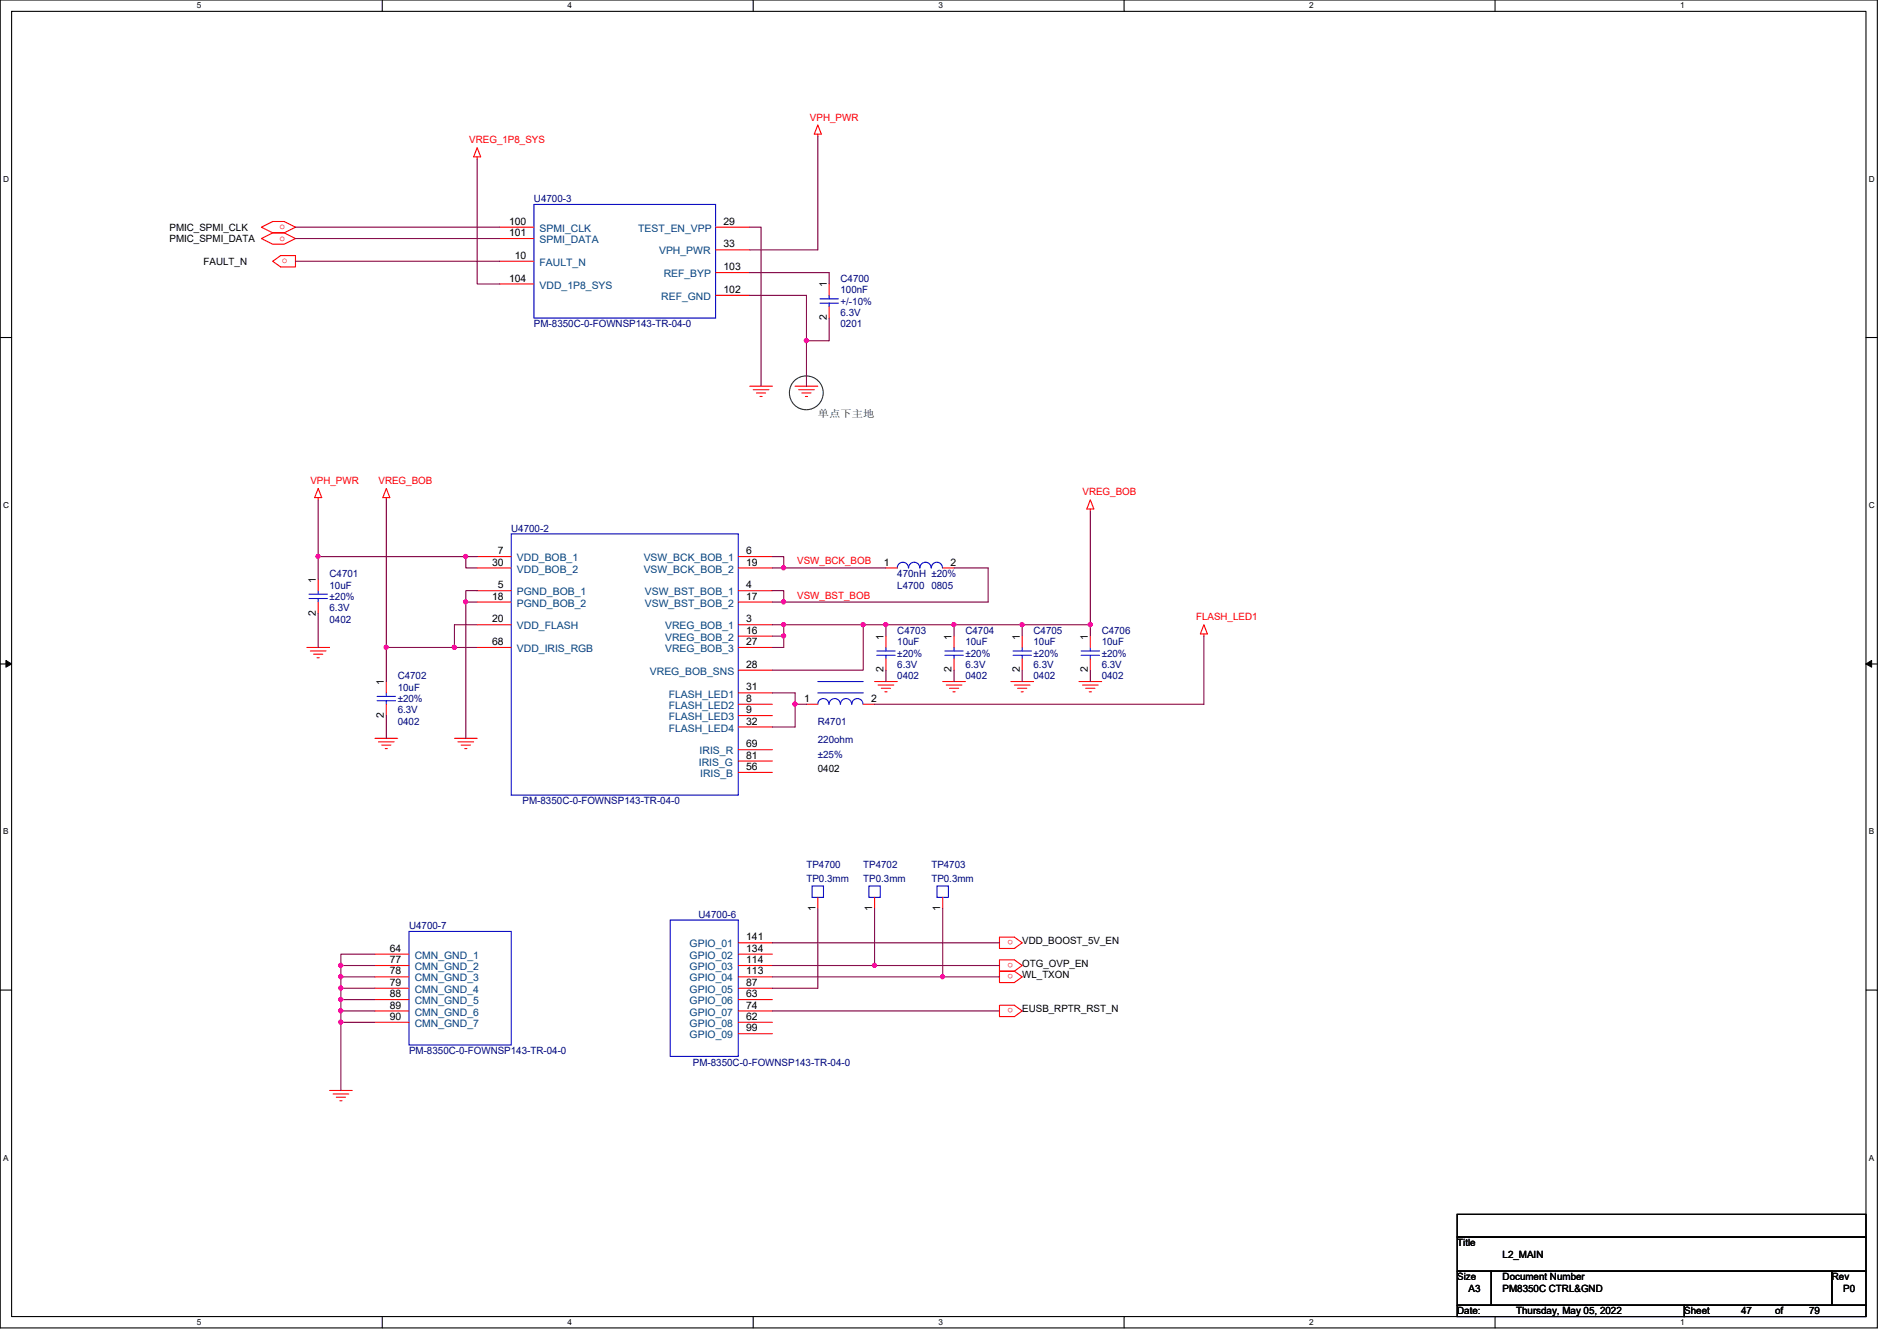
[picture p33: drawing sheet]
<svg xmlns="http://www.w3.org/2000/svg" width="297mm" height="210mm" viewBox="0 0 297 210" stroke-linecap="round" stroke-linejoin="round" font-family="sans-serif">
<defs><g id="words">
<g font-size="1.6" fill="#f00">
<text x="73.5" y="22.4">VREG_1P8_SYS</text>
<text x="126.8" y="18.9">VPH_PWR</text>
<text x="43.8" y="35.9">o</text>
<text x="43.8" y="37.7">o</text>
<text x="44.2" y="41.2">o</text>
<text x="48.6" y="75.8">VPH_PWR</text>
<text x="59.3" y="75.8">VREG_BOB</text>
<text x="169.5" y="77.6">VREG_BOB</text>
<text x="124.8" y="88.3">VSW_BCK_BOB</text>
<text x="124.8" y="93.7">VSW_BST_BOB</text>
<text x="187.3" y="97.1">FLASH_LED1</text>
<text x="158.6" y="147.2" transform="rotate(180 158.6 147.2)">o</text>
<text x="158.6" y="150.7" transform="rotate(180 158.6 150.7)">o</text>
<text x="158.6" y="152.5" transform="rotate(180 158.6 152.5)">o</text>
<text x="158.6" y="157.8" transform="rotate(180 158.6 157.8)">o</text>
</g>
<g font-size="1.6">
<text x="79.7" y="35.2">100</text>
<text x="113.3" y="35.2">29</text>
<text x="26.5" y="36.1">PMIC_SPMI_CLK</text>
<text x="26.5" y="37.9">PMIC_SPMI_DATA</text>
<text x="31.9" y="41.4">FAULT_N</text>
<text x="79.7" y="37">101</text>
<text x="80.6" y="40.5">10</text>
<text x="113.3" y="38.7">33</text>
<text x="79.7" y="44.1">104</text>
<text x="113.3" y="45.8">102</text>
<text x="113.3" y="42.3">103</text>
<text x="129.5" y="45" transform="rotate(-90 129.5 45)">1</text>
<text x="129.5" y="50.1" transform="rotate(-90 129.5 50.1)">2</text>
<text x="77" y="88.5">30</text>
<text x="77.9" y="86.7">7</text>
<text x="116.8" y="86.7">6</text>
<text x="116.8" y="88.5">19</text>
<text x="138.4" y="88.5">1</text>
<text x="148.8" y="88.5">2</text>
<text x="49.4" y="91.2" transform="rotate(-90 49.4 91.2)">1</text>
<text x="77" y="93.9">18</text>
<text x="77.9" y="92.1">5</text>
<text x="116.8" y="92.1">4</text>
<text x="116.8" y="93.9">17</text>
<text x="49.4" y="96.4" transform="rotate(-90 49.4 96.4)">2</text>
<text x="77" y="97.4">20</text>
<text x="77" y="101">68</text>
<text x="116.8" y="97.4">3</text>
<text x="116.8" y="99.2">16</text>
<text x="116.8" y="101">27</text>
<text x="138.3" y="100.1" transform="rotate(-90 138.3 100.1)">1</text>
<text x="149" y="100.1" transform="rotate(-90 149 100.1)">1</text>
<text x="159.7" y="100.1" transform="rotate(-90 159.7 100.1)">1</text>
<text x="170.3" y="100.1" transform="rotate(-90 170.3 100.1)">1</text>
<text x="60.1" y="107.2" transform="rotate(-90 60.1 107.2)">1</text>
<text x="116.8" y="104.5">28</text>
<text x="138.3" y="105.2" transform="rotate(-90 138.3 105.2)">2</text>
<text x="149" y="105.2" transform="rotate(-90 149 105.2)">2</text>
<text x="159.7" y="105.2" transform="rotate(-90 159.7 105.2)">2</text>
<text x="170.3" y="105.2" transform="rotate(-90 170.3 105.2)">2</text>
<text x="60.1" y="112.4" transform="rotate(-90 60.1 112.4)">2</text>
<text x="116.8" y="108.1">31</text>
<text x="116.8" y="109.9">8</text>
<text x="116.8" y="111.6">9</text>
<text x="116.8" y="113.4">32</text>
<text x="125.9" y="109.9">1</text>
<text x="136.4" y="109.9">2</text>
<text x="116.8" y="118.7">81</text>
<text x="116.8" y="117">69</text>
<text x="116.8" y="120.5">56</text>
<text x="128.1" y="120.9">0402</text>
<text x="127.7" y="142.6" transform="rotate(-90 127.7 142.6)">1</text>
<text x="136.6" y="142.6" transform="rotate(-90 136.6 142.6)">1</text>
<text x="147.2" y="142.6" transform="rotate(-90 147.2 142.6)">1</text>
<text x="61" y="149">64</text>
<text x="116.8" y="147.2">141</text>
<text x="116.8" y="149">134</text>
<text x="160.1" y="147.8">VDD_BOOST_5V_EN</text>
<text x="61" y="150.7">77</text>
<text x="61" y="152.5">78</text>
<text x="61" y="154.3">79</text>
<text x="116.8" y="150.7">114</text>
<text x="116.8" y="152.5">113</text>
<text x="116.8" y="154.3">87</text>
<text x="160.1" y="151.3">OTG_OVP_EN</text>
<text x="160.1" y="153.1">WL_TXON</text>
<text x="61" y="156.1">88</text>
<text x="61" y="157.9">89</text>
<text x="61" y="159.6">90</text>
<text x="116.8" y="156.1">63</text>
<text x="116.8" y="157.9">74</text>
<text x="116.8" y="159.6">62</text>
<text x="116.8" y="161.4">99</text>
<text x="160.1" y="158.5">EUSB_RPTR_RST_N</text>
<text x="228.2" y="195.1">Title</text>
<text x="235.3" y="196.8">L2_MAIN</text>
<text x="228.2" y="200.4">Size</text>
<text x="230" y="202.2">A3</text>
<text x="235.3" y="200.4">Document Number</text>
<text x="235.3" y="202.2">PM8350C CTRL&amp;GND</text>
<text x="286.8" y="200.4">Rev</text>
<text x="288.6" y="202.2">P0</text>
<text x="228.2" y="205.7">Date:</text>
<text x="237.4" y="205.7">Thursday, May 05, 2022</text>
<text x="263.7" y="205.7">Sheet</text>
<text x="272.6" y="205.7">47</text>
<text x="278" y="205.7">of</text>
<text x="283.3" y="205.7">79</text>
</g>
<g font-size="1.6" fill="#000080">
<text x="83.6" y="31.7">U4700-3</text>
<text x="131.6" y="44.1">C4700</text>
<text x="131.6" y="45.9">100nF</text>
<text x="131.6" y="47.7">+/-10%</text>
<text x="83.6" y="51.2">PM-8350C-0-FOWNSP143-TR-04-0</text>
<text x="131.6" y="51.2">0201</text>
<text x="131.6" y="49.4">6.3V</text>
<text x="80" y="83.2">U4700-2</text>
<text x="51.6" y="90.3">C4701</text>
<text x="51.6" y="92.1">10uF</text>
<text x="51.6" y="95.7">6.3V</text>
<text x="51.6" y="93.9">±20%</text>
<text x="140.5" y="92.1">L4700</text>
<text x="140.5" y="90.3">470nH ±20%</text>
<text x="145.8" y="92.1">0805</text>
<text x="51.6" y="97.5">0402</text>
<text x="140.5" y="99.2">C4703</text>
<text x="140.5" y="101">10uF</text>
<text x="151.2" y="99.2">C4704</text>
<text x="151.2" y="101">10uF</text>
<text x="161.8" y="99.2">C4705</text>
<text x="161.8" y="101">10uF</text>
<text x="172.5" y="99.2">C4706</text>
<text x="172.5" y="101">10uF</text>
<text x="62.3" y="106.3">C4702</text>
<text x="140.5" y="106.3">0402</text>
<text x="140.5" y="104.6">6.3V</text>
<text x="140.5" y="102.8">±20%</text>
<text x="151.2" y="106.3">0402</text>
<text x="151.2" y="104.6">6.3V</text>
<text x="151.2" y="102.8">±20%</text>
<text x="161.8" y="106.3">0402</text>
<text x="161.8" y="104.6">6.3V</text>
<text x="161.8" y="102.8">±20%</text>
<text x="172.5" y="106.3">0402</text>
<text x="172.5" y="104.6">6.3V</text>
<text x="172.5" y="102.8">±20%</text>
<text x="62.3" y="108.1">10uF</text>
<text x="62.3" y="113.5">0402</text>
<text x="62.3" y="111.7">6.3V</text>
<text x="62.3" y="109.9">±20%</text>
<text x="128.1" y="113.5">R4701</text>
<text x="128.1" y="116.3">220ohm</text>
<text x="128.1" y="118.6">±25%</text>
<text x="81.8" y="125.9">PM-8350C-0-FOWNSP143-TR-04-0</text>
<text x="126.3" y="135.8">TP4700</text>
<text x="135.2" y="135.8">TP4702</text>
<text x="145.8" y="135.8">TP4703</text>
<text x="109.4" y="143.7">U4700-6</text>
<text x="126.3" y="138">TP0.3mm</text>
<text x="135.2" y="138">TP0.3mm</text>
<text x="145.8" y="138">TP0.3mm</text>
<text x="64" y="145.5">U4700-7</text>
<text x="64" y="165">PM-8350C-0-FOWNSP143-TR-04-0</text>
<text x="108.5" y="166.8">PM-8350C-0-FOWNSP143-TR-04-0</text>
</g>
<g font-size="1.6" fill="#004080">
<text x="84.5" y="36.3">SPMI_CLK</text>
<text x="84.5" y="38.1">SPMI_DATA</text>
<text x="84.5" y="41.6">FAULT_N</text>
<text x="99.9" y="36.3">TEST_EN_VPP</text>
<text x="103.2" y="39.8">VPH_PWR</text>
<text x="84.5" y="45.2">VDD_1P8_SYS</text>
<text x="103.5" y="46.9">REF_GND</text>
<text x="103.9" y="43.4">REF_BYP</text>
<text x="80.9" y="87.8">VDD_BOB_1</text>
<text x="80.9" y="89.6">VDD_BOB_2</text>
<text x="100.8" y="87.8">VSW_BCK_BOB_1</text>
<text x="100.8" y="89.6">VSW_BCK_BOB_2</text>
<text x="80.9" y="93.2">PGND_BOB_1</text>
<text x="80.9" y="95">PGND_BOB_2</text>
<text x="101" y="93.2">VSW_BST_BOB_1</text>
<text x="101" y="95">VSW_BST_BOB_2</text>
<text x="80.9" y="98.5">VDD_FLASH</text>
<text x="104.1" y="98.5">VREG_BOB_1</text>
<text x="104.1" y="100.3">VREG_BOB_2</text>
<text x="80.9" y="102.1">VDD_IRIS_RGB</text>
<text x="101.8" y="105.6">VREG_BOB_SNS</text>
<text x="104.1" y="102.1">VREG_BOB_3</text>
<text x="104.7" y="109.2">FLASH_LED1</text>
<text x="104.7" y="111">FLASH_LED2</text>
<text x="104.7" y="112.7">FLASH_LED3</text>
<text x="104.7" y="114.5">FLASH_LED4</text>
<text x="109.4" y="119.8">IRIS_G</text>
<text x="109.6" y="118.1">IRIS_R</text>
<text x="109.6" y="121.6">IRIS_B</text>
<text x="108" y="148.3">GPIO_01</text>
<text x="64.9" y="150.1">CMN_GND_1</text>
<text x="64.9" y="151.8">CMN_GND_2</text>
<text x="64.9" y="153.6">CMN_GND_3</text>
<text x="64.9" y="155.4">CMN_GND_4</text>
<text x="108" y="150.1">GPIO_02</text>
<text x="108" y="151.8">GPIO_03</text>
<text x="108" y="153.6">GPIO_04</text>
<text x="108" y="155.4">GPIO_05</text>
<text x="64.9" y="157.2">CMN_GND_5</text>
<text x="64.9" y="159">CMN_GND_6</text>
<text x="64.9" y="160.7">CMN_GND_7</text>
<text x="108" y="157.2">GPIO_06</text>
<text x="108" y="159">GPIO_07</text>
<text x="108" y="160.7">GPIO_08</text>
<text x="108" y="162.5">GPIO_09</text>
</g>
<text font-size="1.6" fill="#008000" x="128.1" y="65.2">单涂单单单</text>
<g font-size="1.3">
<text x="30.8" y="1.3">5</text>
<text x="88.9" y="1.3">4</text>
<text x="146.9" y="1.3">3</text>
<text x="205" y="1.3">2</text>
<text x="263.1" y="1.3">1</text>
<text x=".5" y="28.4">D</text>
<text x="292.6" y="28.4">D</text>
<text x=".5" y="79.5">C</text>
<text x="292.6" y="79.5">C</text>
<text x=".5" y="130.6">B</text>
<text x="292.6" y="130.6">B</text>
<text x=".5" y="181.7">A</text>
<text x="292.6" y="181.7">A</text>
<text x="30.8" y="207.4">5</text>
<text x="88.9" y="207.4">4</text>
<text x="146.9" y="207.4">3</text>
<text x="205" y="207.4">2</text>
<text x="263.1" y="207.4">1</text>
</g>
</g></defs>
<path d="M0 0h294v207.9h-294zM1.8 1.8h290.4v204.3h-290.4z" fill="none" stroke="#000" stroke-width=".17"/>
<g fill="#fff">
<path d="M30.8 .2h.7v1.4h-.7z"/>
<path d="M30.8 206.2h.7v1.4h-.7z"/>
</g>
<path d="M59.9 0v1.8M59.9 206.1v1.8" fill="none" stroke="#000" stroke-width=".17"/>
<g fill="#fff">
<path d="M88.9 .2h.6v1.4h-.6z"/>
<path d="M88.9 206.2h.6v1.4h-.6z"/>
</g>
<path d="M117.9 0v1.8M117.9 206.1v1.8" fill="none" stroke="#000" stroke-width=".17"/>
<g fill="#fff">
<path d="M146.9 .2h.7v1.4h-.7z"/>
<path d="M146.9 206.2h.7v1.4h-.7z"/>
</g>
<path d="M176 0v1.8M176 206.1v1.8" fill="none" stroke="#000" stroke-width=".17"/>
<g fill="#fff">
<path d="M205 .2h.7v1.4h-.7z"/>
<path d="M205 206.2h.7v1.4h-.7z"/>
</g>
<path d="M234.1 0v1.8M234.1 206.1v1.8" fill="none" stroke="#000" stroke-width=".17"/>
<g fill="#fff">
<path d="M263.1 .2h.7v1.4h-.7z"/>
<path d="M263.1 206.2h.7v1.4h-.7z"/>
<path d="M.5 27.3h.9v1.4h-.9z"/>
<path d="M292.6 27.3h.9v1.4h-.9z"/>
<path d="M.5 78.4h.9v1.4h-.9z"/>
<path d="M292.6 78.4h.9v1.4h-.9z"/>
</g>
<path d="M0 52.8h1.8M292.2 52.8h1.8" fill="none" stroke="#000" stroke-width=".17"/>
<g fill="#fff">
<path d="M.5 129.5h.8v1.4h-.8z"/>
<path d="M292.6 129.5h.9v1.4h-.9z"/>
</g>
<path d="M0 103.9h1.8M292.2 103.9h1.8" fill="none" stroke="#000" stroke-width=".17"/>
<path d="M.9 103.4l.9 .5-.9 .5zM292.2 103.9l.9-.5v1z" fill="#000"/>
<path d="M.9 103.4l.9 .5-.9 .5zM292.2 103.9l.9-.5v1z" fill="none" stroke="#000" stroke-width=".16"/>
<g fill="#fff">
<path d="M.5 180.5h.8v1.4h-.8z"/>
<path d="M292.6 180.5h.9v1.4h-.9z"/>
</g>
<path d="M0 155h1.8M292.2 155h1.8M228.2 190.1h64v3.5h-64zM228.2 193.6h64v5.4h-64zM228.2 199h5.3v5.3h-5.3zM233.5 199h53.3v5.3h-53.3zM286.8 199h5.4v5.3h-5.4zM228.2 204.3h35.5v1.8h-35.5zM263.7 204.3h28.5v1.8h-28.5z" fill="none" stroke="#000" stroke-width=".17"/>
<circle cx="126.2" cy="61.5" r="2.65" fill="none" stroke="#008000" stroke-width=".17"/>
<g fill="none" stroke="#f00" stroke-width=".17">
<path d="M128.1 19.6l.5 1.4h-1.1zM40.9 35.6l1.8-.9h1.8l1.8 .9-1.8 .8h-1.8zM40.9 37.3l1.8-.9h1.8l1.8 .9-1.8 .9h-1.8zM74.7 23.1l.6 1.5h-1.1zM74.7 24.6v.3M78.3 35.6h5.3M78.3 37.3h5.3M112.1 35.6h5.3M112.1 39.1h5.3M128.1 21v.3M42.7 40.9l1.2-.9h2.4v1.8h-2.4zM78.3 40.9h5.3"/>
<path d="M78.3 44.4h5.3M112.1 42.7h5.3M112.1 46.2h5.3M129.8 44.4v1.8M129.8 48v1.8M49.8 77.9v.3M49.8 76.5l.6 1.4h-1.1zM60.5 76.5l.5 1.4h-1.1zM60.5 77.9v.3M117.4 60.5h3.5M117.9 61h2.5M118.4 61.5h1.5"/>
<path d="M119 62.1h.3M124.5 60.5h3.6M125 61h2.5M125.6 61.5h1.4M126.1 62.1h.3M170.7 78.2l.6 1.5h-1.1zM170.7 79.7v.3M49.8 90.7v1.8M49.8 94.2v1.8M74.7 87.1h5.3M74.7 88.9h5.3M74.7 92.5h5.3"/>
<path d="M74.7 94.2h5.3M74.7 97.8h5.3M115.6 87.1h5.3M115.6 88.9h5.3M115.6 92.5h5.3M115.6 94.2h5.3M115.6 97.8h5.3M115.6 99.6h5.3M138.7 99.6v1.7M138.7 88.9h1.8M147.6 88.9h1.8M149.4 99.6v1.7"/>
<path d="M160.1 99.6v1.7M170.7 99.6v1.7M188.5 97.8l.6 1.4h-1.1zM188.5 99.2v.4M48 101.3h3.6M48.6 101.9h2.5M49.1 102.4h1.4M49.7 103h.3M58.7 115.6h3.6M59.3 116.1h2.4M59.8 116.6h1.4M60.3 117.2h.4"/>
<path d="M60.5 106.7v1.8M60.5 110.2v1.8M71.2 115.6h3.5M71.7 116.1h2.5M72.2 116.6h1.5M72.8 117.2h.3M74.7 101.3h5.3M115.6 101.3h5.3M115.6 104.9h5.3M115.6 108.5h5.3M115.6 110.2h5.3M115.6 112h5.3"/>
<path d="M115.6 113.8h5.3M115.6 117.3h5.3M115.6 119.1h5.3M126.3 110.2h1.8M135.2 110.2h1.7M136.9 106.7h3.6M137.5 107.2h2.5M138 107.7h1.4M138.6 108.3h.3M138.7 103.1v1.8M147.6 106.7h3.6M148.2 107.2h2.4"/>
<path d="M148.7 107.7h1.4M149.2 108.3h.4M149.4 103.1v1.8M158.3 106.7h3.5M158.8 107.2h2.5M159.3 107.7h1.5M159.9 108.3h.3M160.1 103.1v1.8M168.9 106.7h3.6M169.5 107.2h2.5M170 107.7h1.4M170.6 108.3h.3"/>
<path d="M170.7 103.1v1.8M115.6 120.9h5.3M58.7 149.4h5.3M58.7 151.1h5.3M58.7 152.9h5.3M58.7 154.7h5.3M58.7 156.5h5.3M58.7 158.2h5.3M115.6 147.6h5.3M115.6 149.4h5.3M115.6 151.1h5.3M115.6 152.9h5.3"/>
<path d="M115.6 154.7h5.3M115.6 156.5h5.3M115.6 158.2h5.3M128.1 140.5v1.7M136.9 140.5v1.7M147.6 140.5v1.7M156.5 150.2h2.3l1.3 .9-1.3 .9h-2.3zM156.5 152h2.3l1.3 .9-1.3 .9h-2.3zM156.5 146.7h2.3l1.3 .9-1.3 .9h-2.3zM156.5 157.4h2.3l1.3 .8-1.3 .9h-2.3zM51.6 170.7h3.6M52.2 171.2h2.4"/>
<path d="M52.7 171.7h1.4M53.2 172.3h.3M58.7 160h5.3M115.6 160h5.3M115.6 161.8h5.3"/>
</g>
<g fill="none" stroke="#00f" stroke-width=".17">
<path d="M83.6 32h28.5v17.8h-28.5zM128.4 46.8h2.9M128.4 47.5h2.9M129.8 46.2v.6M129.8 47.5v.5M48.4 93h2.9M48.4 93.7h2.9M49.8 92.5v.5M49.8 93.7v.5M80 83.6h35.6v40.9h-35.6zM140.5 88.9a.87 .87 0 0 1 .9-.9 .87 .87 0 0 1 .8 .9M142.3 88.9a.87 .87 0 0 1 .8-.9 .87 .87 0 0 1 .9 .9"/>
<path d="M144.1 88.9a.87 .87 0 0 1 .8-.9 .87 .87 0 0 1 .9 .9M145.8 88.9a.87 .87 0 0 1 .9-.9 .87 .87 0 0 1 .9 .9M59.1 109h2.8M59.1 109.7h2.8M60.5 108.5v.5M60.5 109.7v.5M128.1 110.2a.87 .87 0 0 1 .8-.9 .87 .87 0 0 1 .9 .9M128.1 108.5h7.1M128.1 106.7h7.1M129.8 110.2a.87 .87 0 0 1 .9-.9 .87 .87 0 0 1 .9 .9M131.6 110.2a.87 .87 0 0 1 .9-.9 .87 .87 0 0 1 .8 .9M133.4 110.2a.87 .87 0 0 1 .9-.9 .87 .87 0 0 1 .8 .9"/>
<path d="M137.3 101.9h2.9M137.3 102.6h2.9M138.7 101.3v.6M138.7 102.6v.5M148 101.9h2.8M148 102.6h2.8M149.4 101.3v.6M149.4 102.6v.5M158.6 101.9h2.9M158.6 102.6h2.9M160.1 101.3v.6M160.1 102.6v.5"/>
<path d="M169.3 101.9h2.9M169.3 102.6h2.9M170.7 101.3v.6M170.7 102.6v.5M127.2 138.7h1.7v1.8h-1.7zM136.1 138.7h1.7v1.8h-1.7zM146.7 138.7h1.8v1.8h-1.8zM64 145.8h16v17.8h-16zM104.9 144h10.7v21.4h-10.7z"/>
</g>
<path d="M46.3 35.6h32M46.3 37.3h32M74.7 24.9v19.5h3.6M117.4 35.6h1.8v24.9M128.1 21.3v17.8h-10.7M46.3 40.9h32M117.4 46.2h8.9v7.1M117.4 42.7h12.4v1.7M126.3 53.3v7.2M129.8 49.8v3.5h-3.5" fill="none" stroke="#800040" stroke-width=".17"/>
<circle cx="126.3" cy="53.3" r=".32" fill="#f0f"/>
<circle cx="126.3" cy="53.3" r=".32" fill="none" stroke="#f0f" stroke-width=".17"/>
<path d="M49.8 87.1h23.1" fill="none" stroke="#800040" stroke-width=".17"/>
<circle cx="72.9" cy="87.1" r=".32" fill="#f0f"/>
<circle cx="72.9" cy="87.1" r=".32" fill="none" stroke="#f0f" stroke-width=".17"/>
<path d="M49.8 78.2v8.9" fill="none" stroke="#800040" stroke-width=".17"/>
<circle cx="49.8" cy="87.1" r=".32" fill="#f0f"/>
<circle cx="49.8" cy="87.1" r=".32" fill="none" stroke="#f0f" stroke-width=".17"/>
<path d="M49.8 87.1v3.6M49.8 96v5.3M72.9 94.2v21.4M74.7 87.1h-1.8v1.8h1.8" fill="none" stroke="#800040" stroke-width=".17"/>
<circle cx="72.9" cy="94.2" r=".32" fill="#f0f"/>
<circle cx="72.9" cy="94.2" r=".32" fill="none" stroke="#f0f" stroke-width=".17"/>
<path d="M71.2 97.8v3.5h3.5M74.7 92.5h-1.8v1.7h1.8" fill="none" stroke="#800040" stroke-width=".17"/>
<circle cx="71.1" cy="101.3" r=".32" fill="#f0f"/>
<circle cx="71.1" cy="101.3" r=".32" fill="none" stroke="#f0f" stroke-width=".17"/>
<path d="M71.2 97.8h3.5M71.2 101.3h-10.7v5.4" fill="none" stroke="#800040" stroke-width=".17"/>
<circle cx="60.5" cy="101.3" r=".32" fill="#f0f"/>
<circle cx="60.5" cy="101.3" r=".32" fill="none" stroke="#f0f" stroke-width=".17"/>
<path d="M60.5 78.2v23.1M120.9 87.1h1.8v1.8h16M60.5 112v3.6" fill="none" stroke="#800040" stroke-width=".17"/>
<circle cx="122.7" cy="88.9" r=".32" fill="#f0f"/>
<circle cx="122.7" cy="88.9" r=".32" fill="none" stroke="#f0f" stroke-width=".17"/>
<path d="M120.9 92.5h1.8v1.7h32M120.9 88.9h1.8" fill="none" stroke="#800040" stroke-width=".17"/>
<circle cx="122.7" cy="94.2" r=".32" fill="#f0f"/>
<circle cx="122.7" cy="94.2" r=".32" fill="none" stroke="#f0f" stroke-width=".17"/>
<path d="M120.9 97.8h1.8v1.8M120.9 94.2h1.8" fill="none" stroke="#800040" stroke-width=".17"/>
<circle cx="122.7" cy="99.5" r=".32" fill="#f0f"/>
<circle cx="122.7" cy="99.5" r=".32" fill="none" stroke="#f0f" stroke-width=".17"/>
<path d="M120.9 99.6h1.8v1.7h-1.8M122.7 97.8h12.5" fill="none" stroke="#800040" stroke-width=".17"/>
<circle cx="122.7" cy="97.8" r=".32" fill="#f0f"/>
<circle cx="122.7" cy="97.8" r=".32" fill="none" stroke="#f0f" stroke-width=".17"/>
<circle cx="135.1" cy="97.8" r=".32" fill="#f0f"/>
<circle cx="135.1" cy="97.8" r=".32" fill="none" stroke="#f0f" stroke-width=".17"/>
<path d="M138.7 97.8h-3.5v7.1h-14.3M138.7 97.8v1.8M138.7 97.8h10.7M149.4 88.9h5.3v5.3M138.7 104.9v1.8" fill="none" stroke="#800040" stroke-width=".17"/>
<circle cx="149.4" cy="97.8" r=".32" fill="#f0f"/>
<circle cx="149.4" cy="97.8" r=".32" fill="none" stroke="#f0f" stroke-width=".17"/>
<circle cx="138.7" cy="97.8" r=".32" fill="#f0f"/>
<circle cx="138.7" cy="97.8" r=".32" fill="none" stroke="#f0f" stroke-width=".17"/>
<path d="M160.1 97.8h10.6M160.1 97.8h-10.7v1.8M160.1 97.8v1.8M149.4 104.9v1.8M160.1 104.9v1.8M170.7 104.9v1.8" fill="none" stroke="#800040" stroke-width=".17"/>
<circle cx="160" cy="97.8" r=".32" fill="#f0f"/>
<circle cx="160" cy="97.8" r=".32" fill="none" stroke="#f0f" stroke-width=".17"/>
<path d="M170.7 80v19.6" fill="none" stroke="#800040" stroke-width=".17"/>
<circle cx="170.7" cy="97.8" r=".32" fill="#f0f"/>
<circle cx="170.7" cy="97.8" r=".32" fill="none" stroke="#f0f" stroke-width=".17"/>
<path d="M58.7 149.4h-5.3v1.7h5.3" fill="none" stroke="#800040" stroke-width=".17"/>
<circle cx="53.4" cy="151.1" r=".32" fill="#f0f"/>
<circle cx="53.4" cy="151.1" r=".32" fill="none" stroke="#f0f" stroke-width=".17"/>
<path d="M53.4 151.1v1.8h5.3" fill="none" stroke="#800040" stroke-width=".17"/>
<circle cx="53.4" cy="152.9" r=".32" fill="#f0f"/>
<circle cx="53.4" cy="152.9" r=".32" fill="none" stroke="#f0f" stroke-width=".17"/>
<path d="M53.4 152.9v1.8h5.3" fill="none" stroke="#800040" stroke-width=".17"/>
<circle cx="53.4" cy="154.7" r=".32" fill="#f0f"/>
<circle cx="53.4" cy="154.7" r=".32" fill="none" stroke="#f0f" stroke-width=".17"/>
<path d="M53.4 154.7v1.8M58.7 156.5h-5.3v1.7" fill="none" stroke="#800040" stroke-width=".17"/>
<circle cx="53.4" cy="156.4" r=".32" fill="#f0f"/>
<circle cx="53.4" cy="156.4" r=".32" fill="none" stroke="#f0f" stroke-width=".17"/>
<circle cx="53.4" cy="158.2" r=".32" fill="#f0f"/>
<circle cx="53.4" cy="158.2" r=".32" fill="none" stroke="#f0f" stroke-width=".17"/>
<path d="M58.7 158.2h-5.3v1.8h5.3" fill="none" stroke="#800040" stroke-width=".17"/>
<circle cx="53.4" cy="160" r=".32" fill="#f0f"/>
<circle cx="53.4" cy="160" r=".32" fill="none" stroke="#f0f" stroke-width=".17"/>
<path d="M188.5 99.6v10.6M120.9 108.5h3.6v1.7M120.9 113.8h3.6M120.9 151.1h16M120.9 152.9h26.7M120.9 147.6h35.6M136.9 142.2v8.9M136.9 151.1h19.6M53.4 160v10.7" fill="none" stroke="#800040" stroke-width=".17"/>
<circle cx="136.9" cy="151.1" r=".32" fill="#f0f"/>
<circle cx="136.9" cy="151.1" r=".32" fill="none" stroke="#f0f" stroke-width=".17"/>
<path d="M147.6 142.2v10.7h8.9" fill="none" stroke="#800040" stroke-width=".17"/>
<circle cx="147.6" cy="152.9" r=".32" fill="#f0f"/>
<circle cx="147.6" cy="152.9" r=".32" fill="none" stroke="#f0f" stroke-width=".17"/>
<path d="M126.3 110.2h-1.8v3.6M136.9 110.2h51.6" fill="none" stroke="#800040" stroke-width=".17"/>
<circle cx="124.5" cy="110.2" r=".32" fill="#f0f"/>
<circle cx="124.5" cy="110.2" r=".32" fill="none" stroke="#f0f" stroke-width=".17"/>
<path d="M120.9 158.2h35.6M128.1 142.2v12.5h-7.2" fill="none" stroke="#800040" stroke-width=".17"/>
<circle cx="126.3" cy="53.3" r=".32" fill="#f0f"/>
<circle cx="126.3" cy="53.3" r=".32" fill="none" stroke="#f0f" stroke-width=".17"/>
<circle cx="72.9" cy="87.1" r=".32" fill="#f0f"/>
<circle cx="72.9" cy="87.1" r=".32" fill="none" stroke="#f0f" stroke-width=".17"/>
<circle cx="49.8" cy="87.1" r=".32" fill="#f0f"/>
<circle cx="49.8" cy="87.1" r=".32" fill="none" stroke="#f0f" stroke-width=".17"/>
<circle cx="72.9" cy="94.2" r=".32" fill="#f0f"/>
<circle cx="72.9" cy="94.2" r=".32" fill="none" stroke="#f0f" stroke-width=".17"/>
<circle cx="71.1" cy="101.3" r=".32" fill="#f0f"/>
<circle cx="71.1" cy="101.3" r=".32" fill="none" stroke="#f0f" stroke-width=".17"/>
<circle cx="60.5" cy="101.3" r=".32" fill="#f0f"/>
<circle cx="60.5" cy="101.3" r=".32" fill="none" stroke="#f0f" stroke-width=".17"/>
<circle cx="122.7" cy="88.9" r=".32" fill="#f0f"/>
<circle cx="122.7" cy="88.9" r=".32" fill="none" stroke="#f0f" stroke-width=".17"/>
<circle cx="122.7" cy="94.2" r=".32" fill="#f0f"/>
<circle cx="122.7" cy="94.2" r=".32" fill="none" stroke="#f0f" stroke-width=".17"/>
<circle cx="122.7" cy="99.5" r=".32" fill="#f0f"/>
<circle cx="122.7" cy="99.5" r=".32" fill="none" stroke="#f0f" stroke-width=".17"/>
<circle cx="122.7" cy="97.8" r=".32" fill="#f0f"/>
<circle cx="122.7" cy="97.8" r=".32" fill="none" stroke="#f0f" stroke-width=".17"/>
<circle cx="135.1" cy="97.8" r=".32" fill="#f0f"/>
<circle cx="135.1" cy="97.8" r=".32" fill="none" stroke="#f0f" stroke-width=".17"/>
<circle cx="149.4" cy="97.8" r=".32" fill="#f0f"/>
<circle cx="149.4" cy="97.8" r=".32" fill="none" stroke="#f0f" stroke-width=".17"/>
<circle cx="138.7" cy="97.8" r=".32" fill="#f0f"/>
<circle cx="138.7" cy="97.8" r=".32" fill="none" stroke="#f0f" stroke-width=".17"/>
<circle cx="160" cy="97.8" r=".32" fill="#f0f"/>
<circle cx="160" cy="97.8" r=".32" fill="none" stroke="#f0f" stroke-width=".17"/>
<circle cx="170.7" cy="97.8" r=".32" fill="#f0f"/>
<circle cx="170.7" cy="97.8" r=".32" fill="none" stroke="#f0f" stroke-width=".17"/>
<circle cx="53.4" cy="151.1" r=".32" fill="#f0f"/>
<circle cx="53.4" cy="151.1" r=".32" fill="none" stroke="#f0f" stroke-width=".17"/>
<circle cx="53.4" cy="152.9" r=".32" fill="#f0f"/>
<circle cx="53.4" cy="152.9" r=".32" fill="none" stroke="#f0f" stroke-width=".17"/>
<circle cx="53.4" cy="154.7" r=".32" fill="#f0f"/>
<circle cx="53.4" cy="154.7" r=".32" fill="none" stroke="#f0f" stroke-width=".17"/>
<circle cx="53.4" cy="156.4" r=".32" fill="#f0f"/>
<circle cx="53.4" cy="156.4" r=".32" fill="none" stroke="#f0f" stroke-width=".17"/>
<circle cx="53.4" cy="158.2" r=".32" fill="#f0f"/>
<circle cx="53.4" cy="158.2" r=".32" fill="none" stroke="#f0f" stroke-width=".17"/>
<circle cx="53.4" cy="160" r=".32" fill="#f0f"/>
<circle cx="53.4" cy="160" r=".32" fill="none" stroke="#f0f" stroke-width=".17"/>
<circle cx="136.9" cy="151.1" r=".32" fill="#f0f"/>
<circle cx="136.9" cy="151.1" r=".32" fill="none" stroke="#f0f" stroke-width=".17"/>
<circle cx="147.6" cy="152.9" r=".32" fill="#f0f"/>
<circle cx="147.6" cy="152.9" r=".32" fill="none" stroke="#f0f" stroke-width=".17"/>
<circle cx="124.5" cy="110.2" r=".32" fill="#f0f"/>
<circle cx="124.5" cy="110.2" r=".32" fill="none" stroke="#f0f" stroke-width=".17"/>
<use href="#words"/>
</svg>
